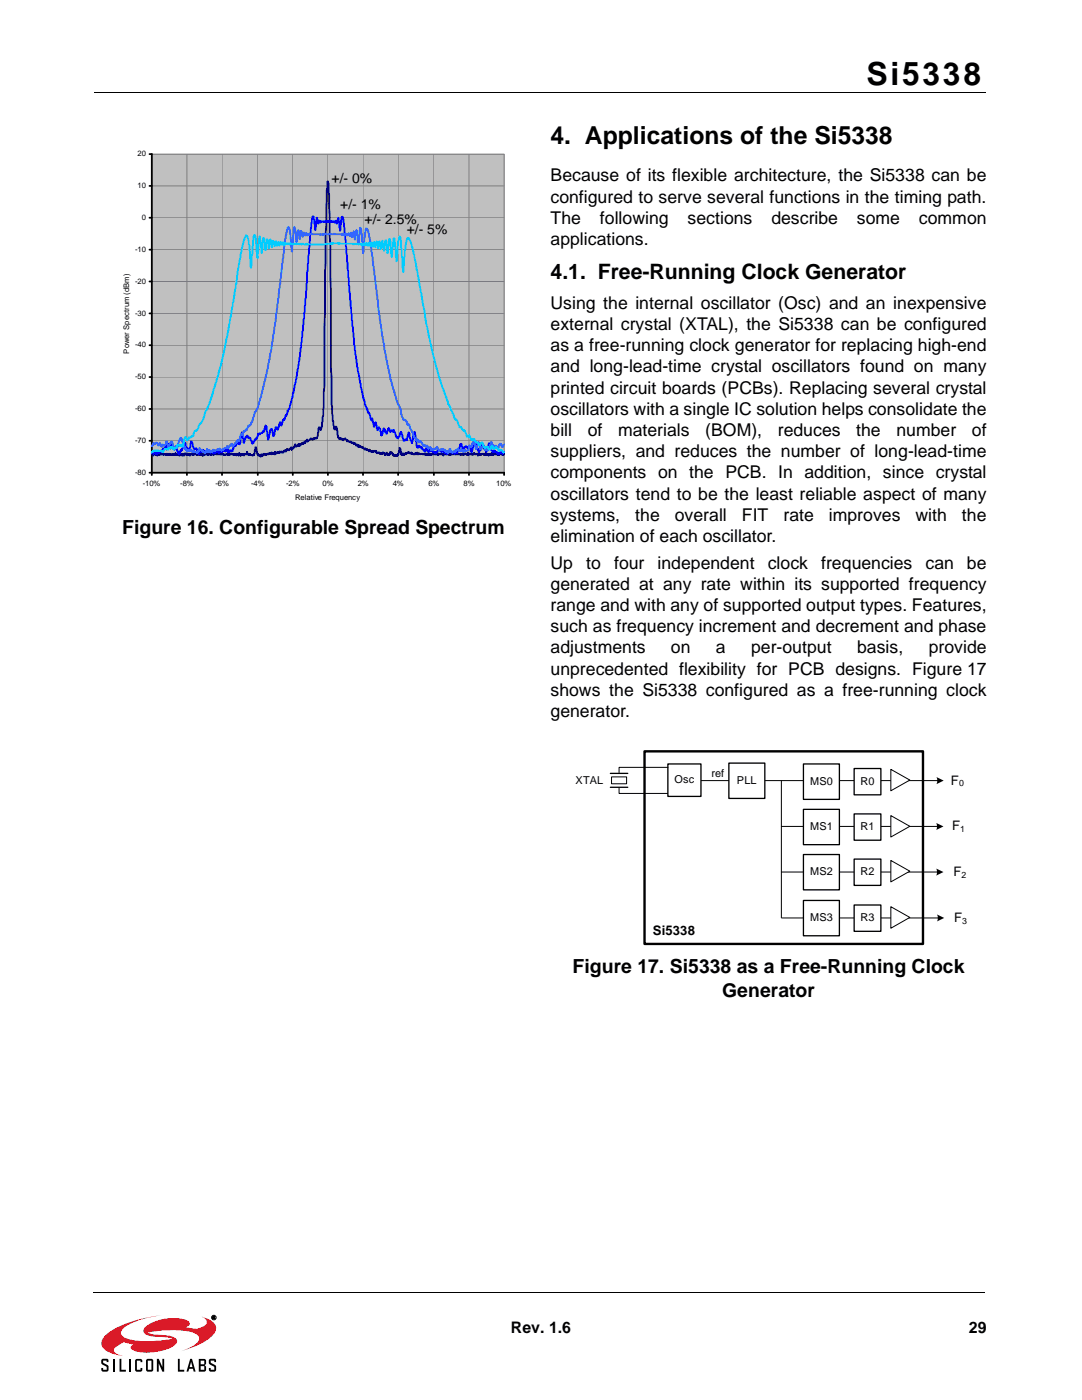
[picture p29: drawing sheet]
<svg xmlns="http://www.w3.org/2000/svg" width="216mm" height="279mm" viewBox="0 0 216 279" stroke-linecap="round" stroke-linejoin="round" font-family="sans-serif">
<defs><g id="words">
<text font-size="6.3" x="172.9" y="16.9">Si5338</text>
<text font-size="4.9" x="109.9" y="28.7">4. Applications of the Si5338</text>
<text font-size="4.2" x="109.9" y="55.7">4.1. Free-Running Clock Generator</text>
<g font-size="3.9">
<text x="24.4" y="106.6">Figure 16. Configurable Spread Spectrum</text>
<text x="114.3" y="194.1">Figure 17. Si5338 as a Free-Running Clock</text>
<text x="144.1" y="199">Generator</text>
</g>
<g font-size="3.5">
<text x="109.9" y="36.2">Because of its flexible architecture, the Si5338 can be</text>
<text x="109.9" y="40.4">configured to serve several functions in the timing path.</text>
<text x="109.9" y="44.7">The</text>
<text x="119.7" y="44.7">following</text>
<text x="137.2" y="44.7">sections</text>
<text x="153.9" y="44.7">describe</text>
<text x="171" y="44.7">some</text>
<text x="183.4" y="44.7">common</text>
<text x="109.9" y="48.9">applications.</text>
<text x="109.9" y="61.6">Using the internal oscillator (Osc) and an inexpensive</text>
<text x="109.9" y="65.8">external crystal (XTAL), the Si5338 can be configured</text>
<text x="109.9" y="70.1">as a free-running clock generator for replacing high-end</text>
<text x="109.9" y="74.3">and long-lead-time crystal oscillators found on many</text>
<text x="109.9" y="78.5">printed circuit boards (PCBs). Replacing several crystal</text>
<text x="109.9" y="82.8">oscillators with a single IC solution helps consolidate the</text>
<text x="109.9" y="87">bill</text>
<text x="117.3" y="87">of</text>
<text x="123.3" y="87">materials</text>
<text x="140.7" y="87">(BOM),</text>
<text x="155.2" y="87">reduces</text>
<text x="170.8" y="87">the</text>
<text x="178.9" y="87">number</text>
<text x="193.9" y="87">of</text>
<text x="109.9" y="91.2">suppliers, and reduces the number of long-lead-time</text>
<text x="109.9" y="95.5">components on the PCB. In addition, since crystal</text>
<text x="109.9" y="99.7">oscillators tend to be the least reliable aspect of many</text>
<text x="109.9" y="103.9">systems,</text>
<text x="126.8" y="103.9">the</text>
<text x="134.7" y="103.9">overall</text>
<text x="148" y="103.9">FIT</text>
<text x="156.3" y="103.9">rate</text>
<text x="165.4" y="103.9">improves</text>
<text x="182.7" y="103.9">with</text>
<text x="192" y="103.9">the</text>
<text x="109.9" y="108.2">elimination of each oscillator.</text>
<text x="109.9" y="113.5">Up</text>
<text x="117" y="113.5">to</text>
<text x="122.5" y="113.5">four</text>
<text x="131.2" y="113.5">independent</text>
<text x="153.2" y="113.5">clock</text>
<text x="163.9" y="113.5">frequencies</text>
<text x="184.7" y="113.5">can</text>
<text x="193" y="113.5">be</text>
<text x="109.9" y="117.7">generated at any rate within its supported frequency</text>
<text x="109.9" y="121.9">range and with any of supported output types. Features,</text>
<text x="109.9" y="126.2">such as frequency increment and decrement and phase</text>
<text x="109.9" y="130.4">adjustments</text>
<text x="133.9" y="130.4">on</text>
<text x="142.9" y="130.4">a</text>
<text x="149.9" y="130.4">per-output</text>
<text x="171" y="130.4">basis,</text>
<text x="185.3" y="130.4">provide</text>
<text x="109.9" y="134.6">unprecedented flexibility for PCB designs. Figure 17</text>
<text x="109.9" y="138.9">shows the Si5338 configured as a free-running clock</text>
<text x="109.9" y="143.1">generator.</text>
</g>
<g font-size="3.2">
<text x="102" y="266">Rev. 1.6</text>
<text x="193.3" y="266">29</text>
</g>
<g font-size="2.8">
<text x="66.2" y="36.5">+/- 0%</text>
<text x="67.9" y="41.7">+/- 1%</text>
<text x="72.7" y="44.8">+/- 2.5%</text>
<text x="81.2" y="46.6">+/- 5%</text>
</g>
<g font-size="2.6">
<text x="189.8" y="156.6">F</text>
<text x="190" y="165.7">F</text>
<text x="190.3" y="174.8">F</text>
<text x="190.4" y="184">F</text>
<text x="130.3" y="186.6">Si5338</text>
</g>
<g font-size="2.2">
<text x="141.9" y="155.1">ref</text>
<text x="114.9" y="156.5">XTAL</text>
<text x="134.6" y="156.3">Osc</text>
<text x="147" y="156.5">PLL</text>
<text x="161.6" y="156.7">MS0</text>
<text x="171.7" y="156.7">R0</text>
<text x="161.6" y="165.7">MS1</text>
<text x="171.7" y="165.7">R1</text>
<text x="161.6" y="174.7">MS2</text>
<text x="171.7" y="174.7">R2</text>
<text x="161.6" y="183.9">MS3</text>
<text x="171.7" y="183.9">R3</text>
</g>
<g font-size="1.7">
<text x="191.4" y="157">0</text>
<text x="191.6" y="166.1">1</text>
<text x="191.9" y="175.2">2</text>
<text x="192" y="184.4">3</text>
</g>
<g font-size="1.5">
<text x="27.4" y="31.2">20</text>
<text x="27.4" y="37.5">10</text>
<text x="28.3" y="43.9">0</text>
<text x="27" y="50.2">-10</text>
<text x="27" y="56.6">-20</text>
<text x="27" y="63">-30</text>
<text x="25.8" y="70.5" transform="rotate(-90 25.8 70.5)">Power Spectrum (dBm)</text>
<text x="27" y="69.3">-40</text>
<text x="27" y="75.7">-50</text>
<text x="27" y="82">-60</text>
<text x="27" y="88.4">-70</text>
<text x="27" y="94.8">-80</text>
<text x="28.5" y="97">-10%</text>
<text x="36" y="97">-8%</text>
<text x="43" y="97">-6%</text>
<text x="50.1" y="97">-4%</text>
<text x="57.1" y="97">-2%</text>
<text x="58.9" y="99.7">Relative Frequency</text>
<text x="64.4" y="97">0%</text>
<text x="71.4" y="97">2%</text>
<text x="78.4" y="97">4%</text>
<text x="85.5" y="97">6%</text>
<text x="92.5" y="97">8%</text>
<text x="99" y="97">10%</text>
</g>
</g></defs>
<path d="M21.2 266.3a21.4 21.4 0 0 1 9.6-3.6l1.5-.2a16.9 16.9 0 0 0-7.6 2.5 1.05 1.05 0 0 0-.6 1 1.05 1.05 0 0 0 .8 .9 17 17 0 0 0 8.9 .4l.6-.1a11.4 11.4 0 0 0-3.8-.4l-.5-.1a1.42 1.42 0 0 1-1.5-1.2 2.83 2.83 0 0 1 1.9-1.6 9.2 9.2 0 0 1 7-.3 .66 .66 0 0 1 .4 .8 .66 .66 0 0 1-.7 .4l-.1 .1a4.3 4.3 0 0 0 3.3-.1 .97 .97 0 0 0 .9-.9 .97 .97 0 0 0-.8-1l-.3-.1 .5 .1a2.73 2.73 0 0 1 2.4 2.3 5.5 5.5 0 0 1-3.3 3.1l-3.8 1.4a6.3 6.3 0 0 0 3.7-2.3 1.39 1.39 0 0 0-1.3-1.5 21.1 21.1 0 0 0-8.9 0l1 .4a10.3 10.3 0 0 1 4.5 .8 .81 .81 0 0 1-.2 1.4 10.1 10.1 0 0 1-8.3 1l-.4-.6 .5-.6-1.9-.4-.7 .3a1.81 1.81 0 0 0-1.3 1.4l.7 .6 1.2 .4-1.6-.3a3.4 3.4 0 0 1-2.8-2 2.19 2.19 0 0 1 1-2z" fill="#da1826"/>
<g fill="none" stroke="#000" stroke-width=".2">
<path d="M18.8 18.4h177.8M18.6 257.9h177.8M42.5 262.7h.4l-.2 .2 .2 .3-.4-.2v.2zM42.5 262.7l.3 .1-.3 .1z"/>
<circle cx="42.7" cy="262.9" r=".45"/>
</g>
<g fill="#000">
<path d="M20.3 271.4l.3-.2h.7h.2l.1 .3v.3h-.3v-.3h-.7v.4l1 .7v1l-.3 .1h-.9l-.2-.7h.4v.4h.7v-.6l-.2-.1a1.14 1.14 0 0 1-.9-.7zM23.9 271.2h.3v2.2h.9v.3h-1.2zM27 271.4l.3-.2h.7l.3 .2 .1 .4h-.4v-.3h-.7v1.9h.7v-.4h.4v.4l-.2 .3-.9 .1-.3-.2zM31.3 271.2h.4l.7 1.6v-1.6h.4v2.5h-.4l-.7-1.6v1.6h-.4zM35.5 271.2h.4v2.2h.9v.3h-1.3zM41.7 271.4l.3-.2h.7h.3l.1 .3v.3h-.3v-.3h-.8l.1 .4 1 .7v1l-.3 .1h-.9l-.2-.7h.3v.4h.8l-.1-.6-.1-.1a1.14 1.14 0 0 1-.9-.7z"/>
<path d="M29.2 271.4v2.2l.3 .1h.9l.2-.3-.1-2-.3-.2h-.7zM29.5 271.5h.7v1.9h-.7z"/>
<path d="M37.9 271.2l-.7 2.5h.4l.2-.5h.7l.1 .5h.4l-.7-2.5zM38.1 271.8l.3 1h-.6z"/>
<path d="M39.7 271.2v2.5h1.2l.2-.3v-.7l-.2-.2 .2-.3v-.8l-.3-.2zM40 271.5h.8v.8h-.8zM40 272.6h.8v.8h-.8z"/>
<path d="M42.5 262.7h.4l-.2 .2 .2 .3-.4-.2v.2zM42.5 262.7v.2l.3-.1z"/>
</g>
<path d="M22.8 271.2v2.5M25.9 271.2v2.5" fill="none" stroke="#000" stroke-width=".36"/>
<g fill="#fff">
<path d="M22.1 27.7h82v74.9h-82z"/>
<path d="M22.7 28.3h81v73.9h-81z"/>
</g>
<path d="M30.3 30.8h70.3v63.5h-70.3z" fill="#c0c0c0"/>
<g fill="none" stroke="#808080" stroke-width=".2">
<path d="M30.3 37.1h70.3M30.3 30.8h70.3v63.5M30.3 30.8h70.3v63.5h-70.3zM37.3 30.8v63.5M44.3 30.8v63.5M51.4 30.8v63.5M58.4 30.8v63.5M65.4 30.8v63.5M72.4 30.8v63.5M79.4 30.8v63.5M86.6 30.8v63.5M93.6 30.8v63.5"/>
<path d="M30.3 56.2h70.3M30.3 49.8h70.3M30.3 43.5h70.3M30.3 75.2h70.3M30.3 68.9h70.3M30.3 62.5h70.3M30.3 88h70.3M30.3 81.6h70.3"/>
</g>
<g fill="none" stroke="#000" stroke-width=".35">
<path d="M29.8 30.8h.5v64M29.8 37.1h.5M29.8 56.2h.5M29.8 49.8h.5M29.8 43.5h.5M29.8 75.2h.5M29.8 68.9h.5M29.8 62.5h.5M29.8 94.3h70.8v.5M29.8 88h.5M29.8 81.6h.5M37.3 94.3v.5"/>
<path d="M44.3 94.3v.5M51.4 94.3v.5M58.4 94.3v.5M65.4 94.3v.5M72.4 94.3v.5M79.4 94.3v.5M86.6 94.3v.5M93.6 94.3v.5"/>
</g>
<circle cx="30.3" cy="90.7" r=".18" fill="#000080"/>
<path d="M100.6 90.6l-.2 .2-.2-.2v.2l-.3-.4-.3 .4-.2-.2-.1 .2-.2-.2v.1l-.1-.1-.3 .1v-.3l-.3 .4-.2-.2v.2l-.1-.4v.4h-.1v-.2l-.4 .2v-.2l-.1 .3-.1-.3-.3 .2-.1-.4v.4l-.1-.4v.3l-.2-.1v.2h-.2v-.2l-.1 .1-.3-.1-.1 .2h-.2v-.2l-.1 .1-.1-.1-.2 .3v-.3l-.6 .1-.2-.3-.2 .4-.1-.2-.8 .1v-.3l-.2 .4v-.4l-.1 .4-.3-.4-.4 .4-.4-.2-.1 .2h-.1v-.2l-.8 .1-.1-.3v.3l-.1-.1v.1l-.2-.1-.6 .1v-.3l-.1 .3-.1-.3v.4l-.1-.4-.1 .4-.2-.2v.1l-1-.1v.3l-.3-.5v.3l-.8-.1v.2l-.1-.4v.3h-.1v-.3l-.2 .3v-.1l-.1 .1-.7-.1-.1 .2-.2-.2-.2 .2-.2-.2-.1 .2v-.2l-.1 .1-.1-.1v.2l-.2-.2v.2h-.1v-.4l-.1 .3v-.1l-1 .1-.2-.3h-.1v.3l-.1-.1-.1 .1v-.4l-.2 .3-.1-.2v.3l-.1-.3-.1 .3v-.1l-.4 .1-.1-.3-.1 .2-.1-.3-.2 .3-.3-.2-.1-.2-.4 .4-.1-.2-.2 .3-.2-.1v.2l-.1-.2-.1 .1v-.3l-.1 .4h-.1v-.2l-.2 .1a1.5 1.5 0 0 0-.3-1.3l-.1 1.2-.2 .2-.1-.1-.1 .3v-.2l-.1 .2-.1-.2-.2 .2v-.2l-.1 .1-.2-.1v.1l-.2-.6-.3-.1v.2l-.1-.2v.4l-.2 .2v-.2l-.1 .2-.3-.2v.2l-.1-.5-.1 .4-.1-.1-.2 .2-.1-.4-.1 .2-.1-.3-.3 .3v-.2l-.4 .2v-.3l-.6 .1-.1-.4-.2 .1-.1-.1-.2 .1v-.1l-.1 .2v-.2h-.2l-.2 .2-.1-.2-.1 .1-.2-.4-.1 .4v-.2l-.2-.2-.1 .2v-.3l-.3 .1-.1-.2-.1 .2v-.2l-.1 .1-.3-.3v.1h-.2v-.2l-.2 .1-.2-.3-.1 .2v-.3l-.2 .3-.1-.4v.2l-.2-.1v-.2l-.2 .2-.1-.5-.1 .2-.1-.2-.1 .2v-.3h-.4v.1l-.2-.3-.3 .1-.3-.3-.2 .2v-.2l-.3-.4-.1 .2-.3-.1v.3l-.3-.4v.2l-.3-.3-.2 .2-.4-.8-.1-1.4-.2-.2-.1 .5-.3-.2-.5-4.8-.2-31.7-.2-10.1-.3-2.7-.2 1.7-.1 3.4-.4 24.4a116.6 116.6 0 0 1-.1 12.5v3.1l-.4 3.9-.1 .3h-.1v.4l-.2-.6-.3 .2-.2 1.9-.1 .1-.2-.1-.3 .2v-.1l-.1 .1-.1-.1v.2l-.1-.1-.3 .1-.1-.2-.6 .6-.1-.4v.4l-.3 .1v-.2h-.1l-.1 .4v-.2h-.1l-.1 .4-.1-.3-.2 .3v-.2l-.2 .2v.2h-.1v-.2l-.1 .3-.3-.2v.2h-.1v-.2l-.1 .3-.3-.1v.3l-.2-.2v-.3l-.1 .5-.3 .1v.2h-.2l-.1 .2v-.4h-.1v.3l-.3-.1-.1 .4-.5-.3-.1 .5h-.1v-.2l-.1 .2-.1-.2v.2l-.2-.1-.1 .1v.2l-.1-.1-.1 .1-.1-.2-.1 .2-.3-.2v.2l-.2-.1v.2l-.2-.2v.2l-.2-.1-.2 .3-.1-.4v.5l-.1-.3-.5 .2v-.3h-.1v.4l-.2-.3-.1 .2-.1-.2-.2 .3v-.3l-.2 .3-.2-.1-.1 .2v-.1l-.2 .1-.3-.2-.1 .2-.1-.1v.3l-.1-.2-.2 .1v-.2l-.1 .4-.1-.3v.2h-.1v-.2l-.3 .1v-.2l-.1 .1v-.2h-.1l-.2-1.3h-.2l-.2 1.5-.1-.1-.1 .2v-.1l-.1 .1-.4-.1-.1-.2v.2l-.1-.1-.2 .1v-.2l-.2 .1-.1-.5v.5l-.6-.1v.3l-.1-.2-.3 .1v-.2l-.1 .2-.1-.1v.2l-.2-.3-.1 .2v-.4l-.2 .5v-.3l-.2 .2v-.2h-.1l-.1 .3-.2-.3-.1 .2-.1-.2-.2 .2-.2-.2-.1 .1-.3-.1-.2 .2-.1-.2-.2 .2v-.2l-.8 .2-.2-.2-.2 .1v-.3l-.1 .3v-.1l-.1 .1v-.1l-.2 .1-1.1-.1-.2 .2-.1-.2-.3 .2-.2-.2-.1 .2v-.2h-.2l-.3 .2v-.2l-.1 .1-.1-.3v.3l-.2-.1-.1 .2-.3-.1v.2h-.1v-.2l-.1 .2-.1-.3-.1 .2-.2-.1-.1 .1-.1-.2-.2 .2-.2-.2h-.1v.2l-.1-.2v.1l-.5-.1v.2l-.1-.1-.1 .1-.1-.4-.4 .4v-.2l-.1 .1v.2v-.3l-.1 .2v-.2l-.3 .2-.1-.1-.1 .1v-.2l-.2 .1v-.3h-.2l-.1 .4v-.2l-.1 .1v.2l-.1-.3-.3 .3-.2-.3v.1l-.1-.1v.2l-.1-.1v.2l-.4-.3v.2l-.2-.2-.1 .2-.2-.4-.1 .4v-.2l-.1 .2-.1-.2v.1l-.1-.1v.2l-.2-.1-.6 .1v-.2l-.2 .2v-.2l-.1 .2h-.1v-.2l-.1 .1-.2-.1-.1 .2-.1-.2-.2 .2-.1-.4-.2 .3-.3-.1-.3 .2-.1-.1-.1 .1v-.2h-.1l-.1 .3v-.3l-.3 .2v-.1l-.1 .1-.1-.2-.1 .1-.1-.1-.2 .3v-.5l-.2 .3" fill="none" stroke="#000080" stroke-width=".35"/>
<circle cx="30.3" cy="90.3" r=".18" fill="#00f"/>
<path d="M100.6 90.2l-.4 .4v-.4l-.2-.2v.3l-.1-.2-.4 .6-.1-.3v.2l-.3-.2v-.2l-.1 .1-.2-.2v.1l-.1-.2-.1 .3-.3-.2a.87 .87 0 0 1-.4-.9l-.3-.8-.1 .6h-.1l-.1 1-.3 .2-.1-.5-.4-.2-.1-.8-.2 .1v-.1l-.1 .3h-.1l-.2 .9-.2 .1v.3l-.6-1.6-.1 .1v-.4l-.3-.1-.4 1.9h-.2l-.3-1.3-.2 .3v.2l-.2-.1-.1 .1-.2-.4v.3l-.2-.1-.3 .5-.1-.2-.1 .1-.3-1v.1h-.2v.5l-.3 .5-.2 .2-.1 .5-.3-.3-.3 .5-.1-.3v.1l-.1-.1-.1 .1-.2-.2-.2 .1-.4-.3-.2 .3-.1-.1v.4l-.1-.3v.1l-.5-.1-.2-.6-.3 .5v-.3l-.1 .2v-.2l-.4 .2-.1-.4v.3l-.2 .2-.1-.1v.2l-.3-.1-.1 .2-.1-.2h-.3v-.2l-.1 .2-.1-.1-.1-.6-.2 .1v-.1l-.2 .6v-.2l-.2 .3-.1-.3-.1 .1v-.4l-.1 .3-.3-.3-.1 .5-.1-.2-.1 .1-.2-.4h-.2v-.3l-.3-.1v.2l-.1-.2-.1 .1-.1-.4-.2 .3v.2l-.3-.4-.3-2.8-.3 .3-.1 1.2-.2 .7-.5-1.3-.1-.8-.4 1.1v.5l-.2-.3-.1 .3-.1-.2v.3h-.3l-.5-1.8-.2 .2-.1 .7-.3 .2v.2l-.1-.2v.1l-.2-.1-.5-1.4-.1 .3-.2-.1v-.2l-.4 .3-.1-.5-.2-.2-.4 .6v.5h-.1l-.3-.4v-.5l-.2-.2v.2l-.1-.1-.1 .5v.5l-.3 .3-.2-1.3-.2-.3h-.2l-.1 .6h-.1l-.2-1.6-.3 .1-.1 .8h-.1l-.3-1.6-.1-.1-.1 .4-.4-1.4-.1-.2-.1 .1-.1-.1-.1-.8h-.1l-.4-.8v-.5l-.2-.8h-.2l-.2-1.5-.2-.6-.3-2.1-.5-1.9-.9-8.3-1.3-17-.5-4.3-.2-.5-.2 .7-.3 2.2-.1-1.8-.2-.8-.3 1.1-.2-.6-.1 .4-.3-.2-.8 .1-.1-.1v.1l-1.7-.1v.2h-.1l-.1-.4h-.2l-.1 .6-.1-.1-.1-1h-.1l-.2 2.4-.2-.1-.2-2.6h-.2l-.2 1.2-.1 .1-.6 6.6-.7 11.1-1.2 10.6-.1 .1-.2 2.1-.5 1.9-.1 1.1-.2 .4h-.1v.7h-.1l-.2 1.3-.3 .5v.5l-.3 .6h-.1v.4l-.3 .6-.1-.1-.2 .8-.2-.1v.3l-.1-.2-.1 .2-.1 .7v-.3l-.1 .1v.5h-.1v-.3l-.3-.3-.3 1.4-.3-.1v-.3h-.2l-.4 1.7h-.1l-.2-1.4h-.3l-.4 2.1h-.2l-.1-.8-.1-1.7-.2-.3-.3 1.2-.1 .1v-.2h-.1v.2l-.2 .2h-.4v.3l-.1-.2-.3 .2v-.2l-.3 1.1-.1-.1-.2 .4-.1-.2-.2 .7-.2 .2-.4-1.1-.4-.2v.2l-.3-.6-.1 .4h-.3l-.2 1.1-.1-.1-.1-1.5-.2-.5h-.1l-.3 2.4-.3-.4-.1 .3-.1-.4v.1l-.1-.1-.3 .8-.1-.2v.1l-.1-.1-.1 .1v.3l-.1-.2v.6h-.2l-.1 .5-.3-.2v.2l-.2-.1-.1 .2-.1-.3v.3h-.1v-.3l-.1 .2-.1-.6-.3 .6h-.1v-.2l-.1 .1-.1-.1-.2 .2-.1-.1-.1 .3v-.3l-.4 .3-.1-.2-.1 .3v-.3l-.2 .2v-.2l-.1 .1-.2-.1v-.2l-.1 .4-.1-.1-.1 .2v-.2l-.3 .2-.1-.3-.2 .2v-.2h-.1l-.2 .2v-.2l-.2-.2-.2 .2-.3-.2-.4 .4-.3-.4-.1 .1-.1-.3-.2 .5h-.3l-.2 .4-.1-.6-.2 .1-.1-.1-.1-.5v.1l-.1-.1v.1l-.1-.1-.3 .1-.5-1.5h-.1l-.1 .5-.1 1.3-.1-.2-.1 .2v-.3a.86 .86 0 0 1-.6-1h-.2v-.3l-.2 .1-.1 .9-.3 .2v.4l-.2-.2v.4l-.1-.1-.1 .6-.1-.3v.3l-.3-.2v-.3l-.2-.2v-.5l-.4-.2v.2l-.1-.1-.1 .2v-.2l-.1 .1-.2-.1-.2-.6-.1 .6-.3 .2-.2-.9-.1 .7-.2 .4-.3-.9-.2 .9-.1 .2-.1-.4v.4h-.4l-.1 .4h-.4l-.1-.2v.3l-.2 .2v-.3h-.2l-.2 .3v-.3l-.2-.1-.1 .4-.2-.4v.2l-.2-.1" fill="none" stroke="#00f" stroke-width=".35"/>
<path d="M100.6 88.7l-.2 .5v-.2l-.3 .2-.1-.6-.1 .1-.2-.1-.3 .8h-.1v-.2l-.3 .1-.1-.4-.3 .4-.2-.5v.2h-.1l-.1-.6-.2-.2-.4 .8v.5l-.1-.1-.1 .3-.1-.1v.4l-.2-.4-.2 .3-.1-.2v-.4l-.1 .1-.3-.6-.3 .6v.3h-.1l-.5-1.5-.3 .6-.1 .8-.1-.1v.1l-.2-.9h-.2l-.1-.5v.2h-.1v-.2l-.1 .5-.3 .2v.4l-.1-.1-.1 .1-.1-.4-.2 1h-.3l-.2 .2-.2-.4-.3 .2v.3l-.4-.5-.2 .4-.1-.2-.1 .1-.2-.3v.2l-.1-.4-.2 .1-.1 .4-.2-.1v.3l-.3-.1v.2h-.1v-.2h-.1l-.1 .2-.2-.2-.1 .1-.1-.1v-.5l-.1 .3-.1-.3v.4l-.2 .2v-.2l-.1 .4-.1-.4v.1l-.1-.1v.2l-.3-.2v.2l-.1-.5-.2 .2-.1-.3v.1l-.5-.1v.1h-.2v.3l-.2-.3-.1 .3-.3-.8-.2 .3-.1-.1-.1 .2h-.2v.1l-.3-.1-.2 .3-.1-.5-.3-.1-.2 .2-.2-.6-.1 .4-.2-.4-.4 .1v-.2l-.2-.1-.1 .1-.5-.8-.2 .3-.2-.6-.1-.1v.4h-.2v-.3l-.4-.3-.2-.7-.2-.5h-.1v-.2a1.36 1.36 0 0 1-.5-1.2l-.2-.2v.2h-.2v-.2l-.1 .1v-.5l-.2-.1v-.2l-.4-.2-.1 .2-.1-.5a.52 .52 0 0 1-.2-.7h-.2v-.8l-.7-1.3-.6-1.9v-.5h-.1v-.3l-.2-.4-1.3-5.7-1.3-8.1-.4-2.6v-1.2l-.2-1.1-.1-1.8-1.1-8.4-.6-2.8-.2-.2-.3 .2-.3 3.2v1.3l-.2 .2-.2-3.7-.2-1.3h-.2l-.1 .6-.2 2.5-.4-2.7-.2 1.1v.8l-.2-.6-.1-1-.3 1.1-.2-.9-.3 .7-.2-.6-.2 .5-.2-.3-.3 .3-.1-.3-.2 .2-.2-.2h-.1v.2l-.1-.1-2.2-.1v.1h-1.4v.1l-.1-.1-.1 .1v-.1h-.4l-.1 .1v-.1h-1.7v-.1l-.3 .1-.1-.1-.3 .2-.1-.2-.1 .3-.1-.5-.4 .5-.1-.6h-.1l-.1 .8h-.2l-.2-1.1-.2 1.6-.4-1.8-.1 .2-.1 1.9-.2 .3-.2-2.6-.2-.4-.3 1.9-.1 3h-.1l-.2-3.5-.3-1.2-.2-.2-.3 .6-.3 2.5-.1 .1-1.7 14.9-1.3 8.3-.1 .1-.6 3.4h-.1v.5l-.9 3v.4l-.2 .4-.2 1.2h-.2v.5l-.2 .4h-.1v.4l-.4 .2-.1 .8-.2 .4v.3h-.1v.5l-.3 .1v.4l-.2 .2-.3 .1-.1-.1-.2 .8v-.2l-.3 .2v.3l-.1-.1-.2 .3-.1-.1-.3 .7-.1-.1v.1l-.1-.1-.1 .1-.2 1.3h-.3v-.2l-.1 .2v-.2l-.8 1.1h-.2l-.2-.4-.1 .4h-.1v-.2l-.3 .2v.3l-.1-.1v.3l-.3-.5v.4l-.3 .1v-.1h-.2l-.1 .3v-.1l-.2 .1-.1-.1-.1 .3-.1-.2v.3l-.1-.3-.2 .2-.1-.4-.2 .1v.3l-.2-.3-.4 .5h-.2v-.2l-.3-.2v.3l-.1-.1-.1 .3h-.3v-.2l-.2 .2-.4-.3v.3l-.1-.6-.3 .8-.3-.3-.2 .1-.1-.3-.1 .2v-.2l-.1-.2-.2 .2-.2-.5-.1 .7h-.3l-.1 .3v-.1l-.5-.2v.1l-.1-.2-.1 .2-.1-.1-.1 .1-.3-.5v.3l-.2-.3v.4l-.2-.2-.2 .2-.1-.2-.1 .2v-.5l-.1 .3-.4-.4v-.6l-.2-.1-.5-1.4h-.1v.2l-.4 .6-.1 1-.2 .1v-.3h-.3l-.2 .7v-.1a.52 .52 0 0 1-.2-.7l-.2-.6-.2-.2-.2 .2v.4l-.4 .6-.2-1.2h-.3l-.1 .8-.1-.1v.1l-.2-.1-.1 .1-.2-.2v.2l-.2 .3-.2-.8-.3 .2v.3h-.1l-.1-.3-.4-.3-.3 .4-.1-.3-.4 .6" fill="none" stroke="#3365ff" stroke-width=".35"/>
<path d="M30.3 90.2v.1l.1-.2h.3l.1-.2 .2 .2 .5-.2 .1 .2 .7-.1 .3 .2 .2-.6h.3v-.1l.3 .2h.2l.1-.3h.4v-.2h.2l.1 .4 .2-.1 .1 .2 .1-.4 .2 .2 .3-.1 .2-.7 .4 .3 .1-.2 .1 .1 .1-.1 .1 .4h.2l.3-1.8 .3-.1 .2 .6h.1l.4-.6 .2 .1 .2-.4 .2 .1 .2-.1v-.5l.2-.5h.3v-.1l.1 .1 .2-.3 .4-1 .5-.4v-.2l.3-.5 .4-1.5 .2-.2v-.3h.1l.1-.4h.2l.4-1.7h.2l.1-.4 .1-.7h.1l.1-.8 .6-1.5 .2-.9h.1l.1-.8 .1-.4h.1v-.5l.6-1.9 1.3-6.3 .3-2.1 .2-.7 1.8-11.7 .7-3.1 .3-.7 .4 .2 .2 .8 .3 2.2 .1 3 .1 .3 .3-4.1 .3-2.5 .2 .1 .2 .6 .1 2.5 .1 1.2 .1 .2 .1-2.6 .3-1.7h.1l.2 3.2 .2 .1 .1-2 .2-1 .4 2.4 .3-2.2 .3 1.8 .1 .1 .2-1.8 .4 1.6 .2-1.4 .3 1.1 .3-.9 .1 .8h.2l.1-.7 .2 .2v.5h.1l.1-.7h.2l.1 .6 .2-.5h.1l.1 .5v-.3l.3-.2 .1 .4 .1-.3 .3 .3h.1v-.3l.2 .3 .3-.3 .1 .3 .1-.2h.2v.2l.1-.2h.6v.2l.2-.2h.2v.2l.1-.2 .1 .2 .2-.2h.2v.2l.1-.2 .3 .2v-.2l.2 .2h.5v-.2l.1 .2h3.8l.1-.2v.2l.1-.2h.7v-.1l.1 .1 1.7-.1 .1 .1h2.5v.2l.2-.2h.2v.2l.1-.2 .2 .2v-.2l.4 .2 .6-.2 .2 .3 .1-.4 .2 .4h.1l.1-.4h.1l.1 .5 .2-.5 .2 .1v.4h.1l.1-.6h.1l.2 .7h.1l.1-.7h.1l.1 .8h.2l.2-.9 .2 1.1 .3-1.2 .1 .1 .1 1.2 .1-1 .3-.3 .1 1.4 .1 .1 .1-1.2 .3-.5 .2 2.1 .2-2.1 .2-.1 .2 1 .1 1.6 .1-.2 .2-2.1 .1-.5h.1l.3 3.5 .3-2.8 .2-.8 .2 .8 .3 3.8 .1-.1 .2-3.9 .2-.7 .2-.3 .2 .8 .4 6.3h.1l.4-5.3 .2-.7a.74 .74 0 0 1 .4-.8l.4 .7 .6 2.1 2.3 12.2 .2 2.2 .4 1.1 .1 1.1 .8 3.3 .1 .9 1.6 5.5 1.4 3.6v.5l.3 .2 .2 .8 .6 1 .1 .7 .7 .7 .4 1.2 .2-.1 .6 .8 .1-.1 .2 .2v-.1l.3 1 .1 .1 .3-.1v.1l.1-.3 .3 .9 .7-.1v.3l.3 .3 .1-.1v.2a.32 .32 0 0 1 .4 0 .32 .32 0 0 1 .1 .4l.3 .2v-.5l.2 .2 .1-.3h.2l.1 .3a.68 .68 0 0 0 .5 .8l.1-.2 .3 .1 .1-.1v.3l.2 .2h.3l.1-.4 .2-.3 .4 .6h.1l.1-.3h.2l.4 .4 .1-.1 .1 .4 .4-.3 .6 .6" fill="none" stroke="#0cf" stroke-width=".35"/>
<g fill="#fff">
<path d="M111.6 149.2h83.9v40.1h-83.9z"/>
<path d="M128.6 149.9h55.6v38.5h-55.6z"/>
</g>
<path d="M128.6 149.9h55.6v38.5h-55.6z" fill="none" stroke="#000" stroke-width=".48"/>
<path d="M139.7 155.8h47.5" fill="none" stroke="#000" stroke-width=".2"/>
<path d="M186.9 155.1l1.4 .7-1.4 .7 .1-.7z" fill-rule="evenodd" fill="#000"/>
<path d="M160.3 152.5h7.2v7h-7.2z" fill="#fff"/>
<path d="M160.3 152.5h7.2v7h-7.2z" fill="none" stroke="#000" stroke-width=".26"/>
<path d="M170.4 153.4h5.4v5.2h-5.4z" fill="#fff"/>
<path d="M170.4 153.4h5.4v5.2h-5.4z" fill="none" stroke="#000" stroke-width=".26"/>
<path d="M155.9 155.8v27.4" fill="none" stroke="#000" stroke-width=".2"/>
<path d="M133.3 152.5h6.6v6.4h-6.6z" fill="#fff"/>
<path d="M133.3 152.5h6.6v6.4h-6.6z" fill="none" stroke="#000" stroke-width=".26"/>
<path d="M122 155h3v1.4h-3z" fill="#fff"/>
<path d="M122 155h3v1.4h-3zM123.5 157.3v1h9.7M133.3 153.1h-9.8v1.1M155.9 164.9h31.3M155.9 174h31.3M156.1 183.2h31.2" fill="none" stroke="#000" stroke-width=".2"/>
<path d="M121.8 154.3h3.5M121.8 157.1h3.5" fill="none" stroke="#000" stroke-width=".26"/>
<g fill="#000">
<path d="M186.8 164.2l1.5 .7-1.5 .8 .2-.8z" fill-rule="evenodd"/>
<path d="M186.8 173.3l1.5 .7-1.5 .8 .2-.8z" fill-rule="evenodd"/>
<path d="M187 182.5l1.4 .7-1.4 .7 .1-.7z" fill-rule="evenodd"/>
</g>
<path d="M160.3 161.5h7.2v7.1h-7.2z" fill="#fff"/>
<path d="M160.3 161.5h7.2v7.1h-7.2z" fill="none" stroke="#000" stroke-width=".26"/>
<path d="M170.4 162.4h5.4v5.3h-5.4z" fill="#fff"/>
<path d="M170.4 162.4h5.4v5.3h-5.4z" fill="none" stroke="#000" stroke-width=".26"/>
<path d="M160.3 170.5h7.2v7.1h-7.2z" fill="#fff"/>
<path d="M160.3 170.5h7.2v7.1h-7.2z" fill="none" stroke="#000" stroke-width=".26"/>
<path d="M160.3 179.7h7.2v7.1h-7.2z" fill="#fff"/>
<path d="M160.3 179.7h7.2v7.1h-7.2z" fill="none" stroke="#000" stroke-width=".26"/>
<path d="M170.4 171.4h5.4v5.3h-5.4z" fill="#fff"/>
<path d="M170.4 171.4h5.4v5.3h-5.4z" fill="none" stroke="#000" stroke-width=".26"/>
<path d="M170.4 180.6h5.4v5.3h-5.4z" fill="#fff"/>
<path d="M170.4 180.6h5.4v5.3h-5.4z" fill="none" stroke="#000" stroke-width=".26"/>
<path d="M177.8 153.5l3.7 2.2-3.7 2.1z" fill="#fff"/>
<path d="M177.8 153.5l3.7 2.2-3.7 2.1z" fill="none" stroke="#000" stroke-width=".2"/>
<path d="M177.8 162.8l3.7 2.1-3.7 2.1z" fill="#fff"/>
<path d="M177.8 162.8l3.7 2.1-3.7 2.1z" fill="none" stroke="#000" stroke-width=".2"/>
<path d="M177.8 171.7l3.7 2.2-3.7 2.1z" fill="#fff"/>
<path d="M177.8 171.7l3.7 2.2-3.7 2.1z" fill="none" stroke="#000" stroke-width=".2"/>
<path d="M177.8 181l3.7 2.1-3.7 2.2z" fill="#fff"/>
<path d="M177.8 181l3.7 2.1-3.7 2.2z" fill="none" stroke="#000" stroke-width=".2"/>
<path d="M145.4 152.3h7.2v7h-7.2z" fill="#fff"/>
<path d="M145.4 152.3h7.2v7h-7.2z" fill="none" stroke="#000" stroke-width=".26"/>
<use href="#words"/>
</svg>
